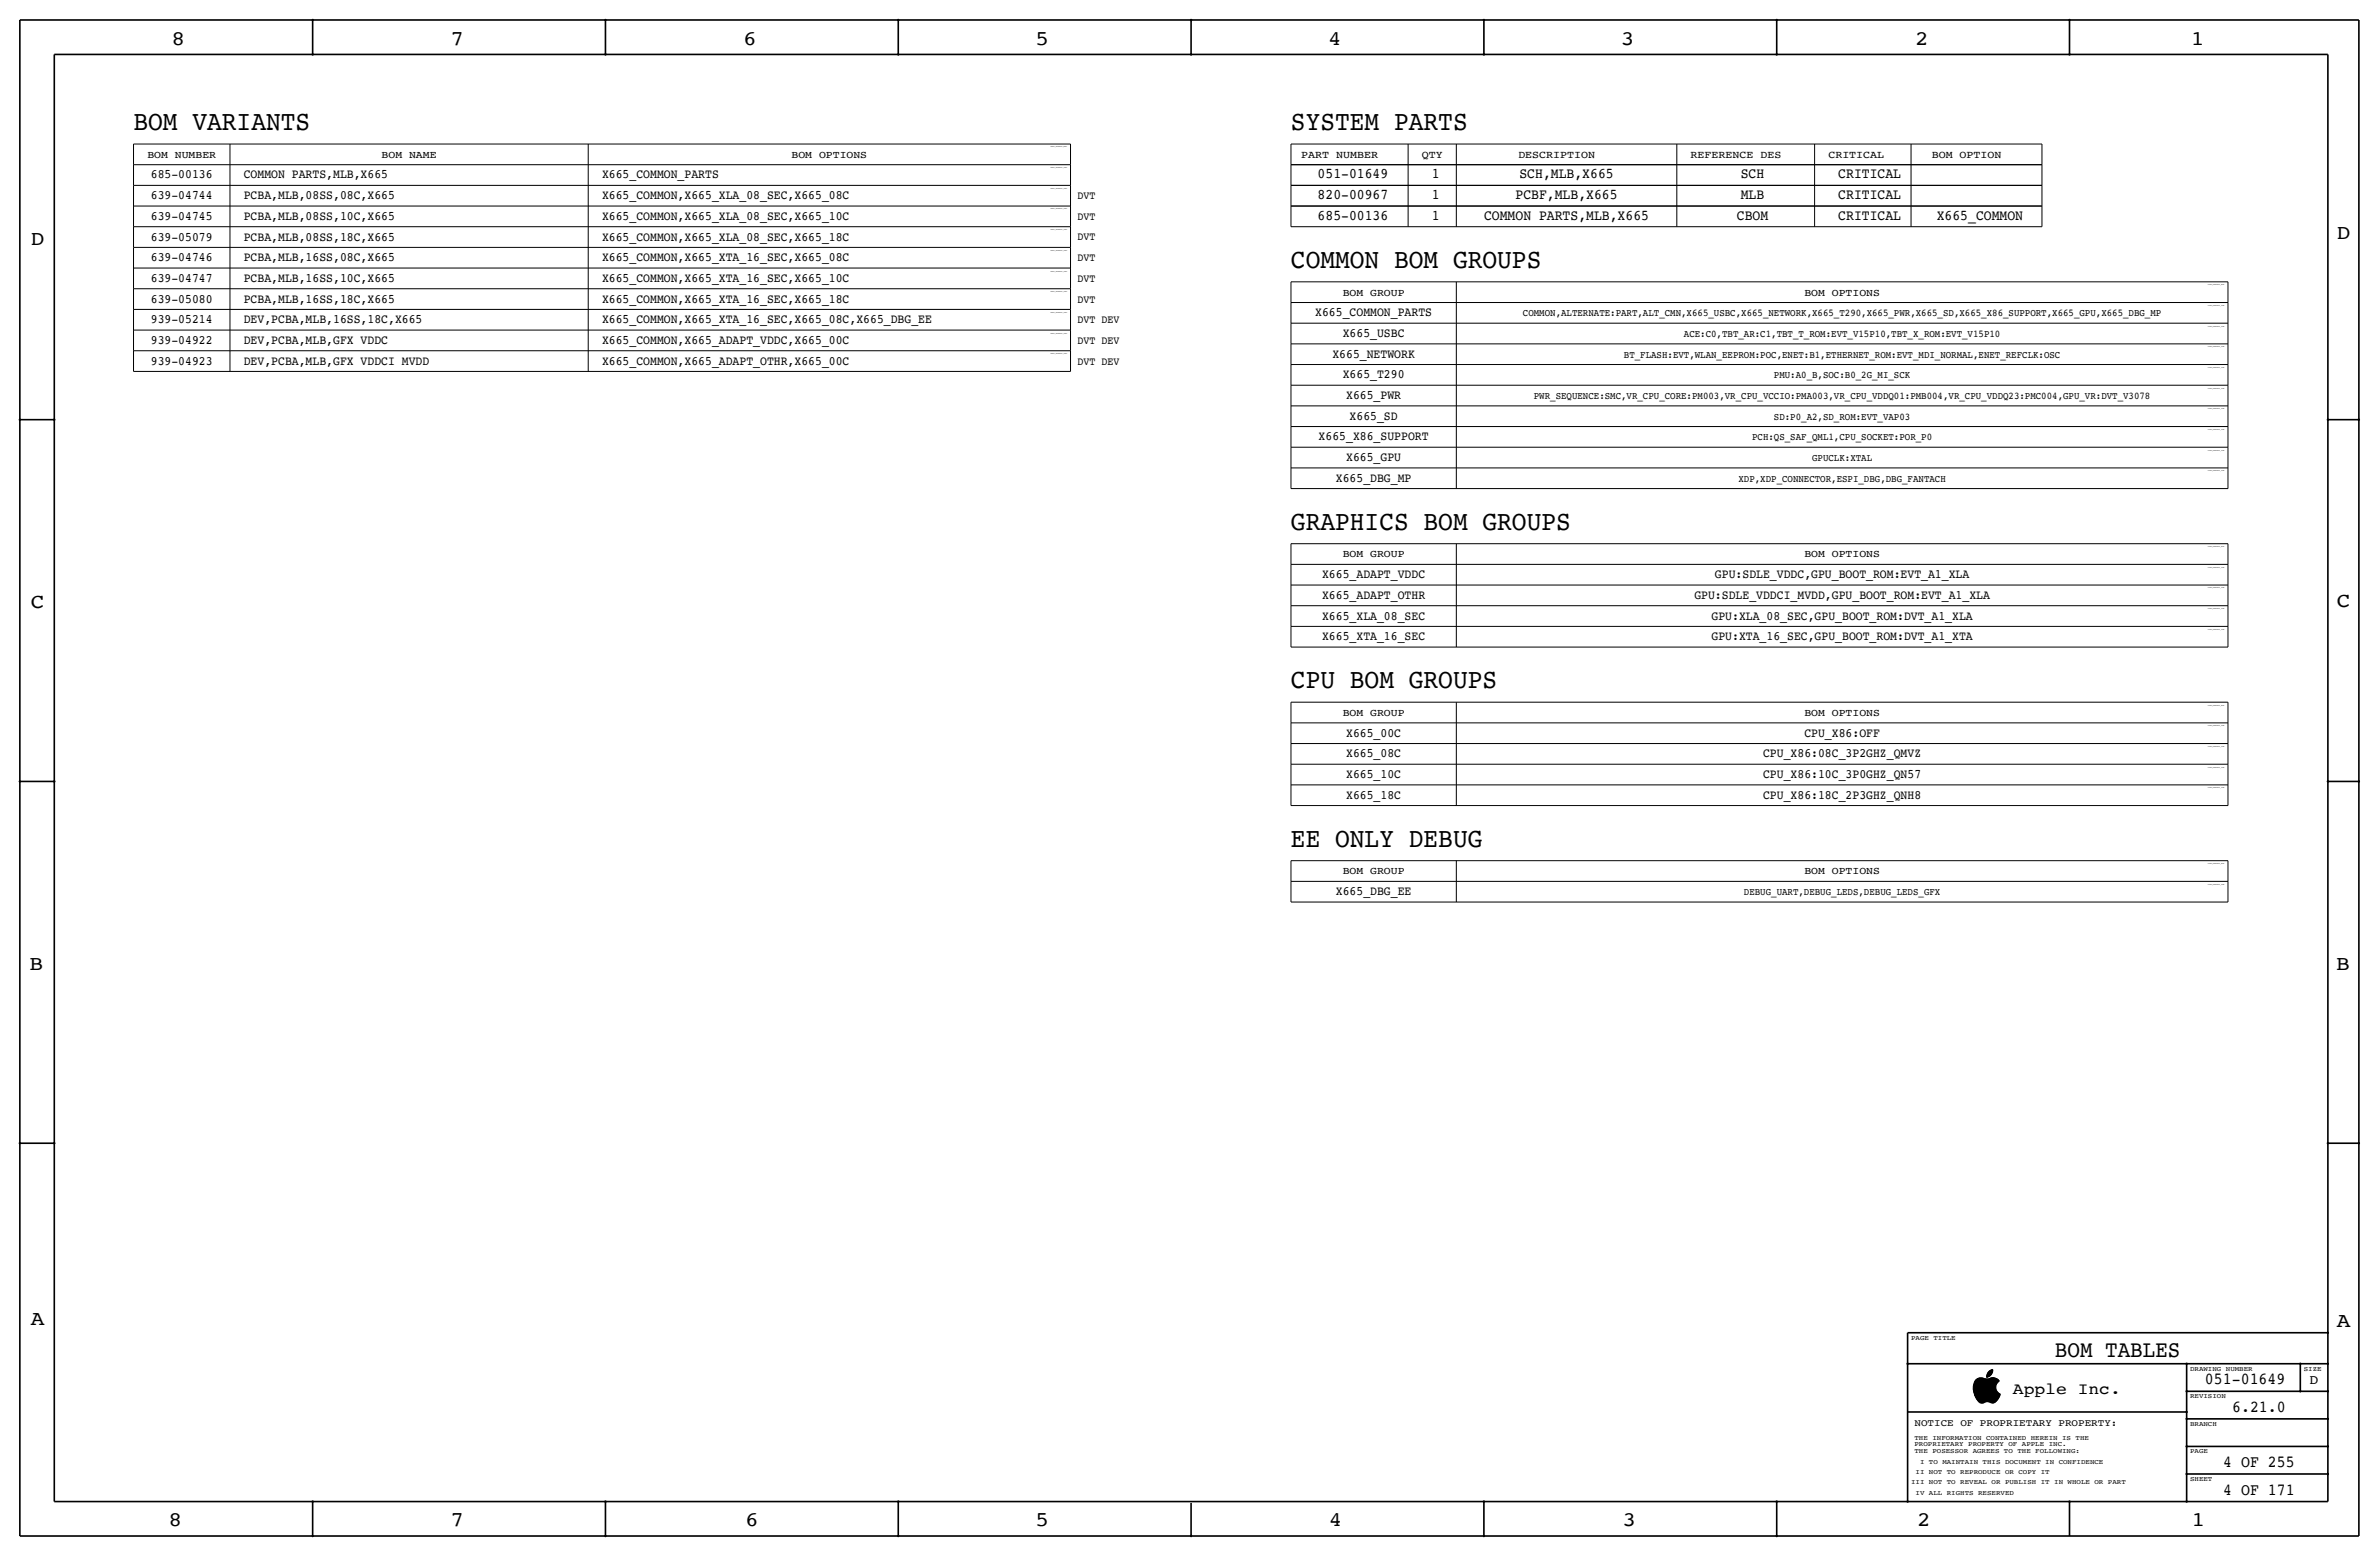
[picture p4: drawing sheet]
<svg xmlns="http://www.w3.org/2000/svg" width="877mm" height="574mm" viewBox="0 0 877 574" stroke-linecap="round" stroke-linejoin="round" font-family="sans-serif">
<defs><g id="words">
<g font-size="10.1">
<text x="49.2" y="48">BOM VARIANTS</text>
<text x="475.9" y="48">SYSTEM PARTS</text>
<text x="475.9" y="98.8">COMMON BOM GROUPS</text>
<text x="475.9" y="195.3">GRAPHICS BOM GROUPS</text>
<text x="475.9" y="253.7">CPU BOM GROUPS</text>
<text x="475.9" y="312.2">EE ONLY DEBUG</text>
</g>
<text font-size="8.6" x="757.6" y="500.1">BOM TABLES</text>
<g font-size="7.6">
<text x="63.2" y="16.5">8</text>
<text x="166.1" y="16.5">7</text>
<text x="274" y="16.5">6</text>
<text x="381.7" y="16.5">5</text>
<text x="489.7" y="16.5">4</text>
<text x="597.6" y="16.5">3</text>
<text x="706.1" y="16.5">2</text>
<text x="807.7" y="16.5">1</text>
<text x="861.5" y="88.1">D</text>
<text x="11.4" y="90.4">D</text>
<text x="11.4" y="224.3">C</text>
<text x="861.5" y="223.8">C</text>
<text x="10.8" y="357.6">B</text>
<text x="861.3" y="357.4">B</text>
<text x="11.3" y="488.4">A</text>
<text x="861.5" y="489.2">A</text>
<text x="62.2" y="562.6">8</text>
<text x="166" y="562.6">7</text>
<text x="274.8" y="562.6">6</text>
<text x="381.7" y="562.6">5</text>
<text x="489.9" y="562.6">4</text>
<text x="598.1" y="562.6">3</text>
<text x="706.8" y="562.6">2</text>
<text x="807.9" y="562.6">1</text>
</g>
<g font-size="6.2">
<text x="812.9" y="510.3">051-01649</text>
<text x="822.9" y="520.4">6.21.0</text>
<text x="819.6" y="540.8">4 OF 255</text>
<text x="819.6" y="550.9">4 OF 171</text>
</g>
<text font-size="6" x="742.1" y="513.9">Apple Inc.</text>
<g font-size="5.4">
<text x="485.8" y="65.8">051-01649</text>
<text x="527.8" y="65.8">1</text>
<text x="560.2" y="65.8">SCH,MLB,X665</text>
<text x="641.8" y="65.8">SCH</text>
<text x="677.7" y="65.8">CRITICAL</text>
<text x="485.8" y="73.4">820-00967</text>
<text x="527.8" y="73.4">1</text>
<text x="558.7" y="73.4">PCBF,MLB,X665</text>
<text x="641.8" y="73.4">MLB</text>
<text x="677.7" y="73.4">CRITICAL</text>
<text x="485.8" y="81">685-00136</text>
<text x="527.8" y="81">1</text>
<text x="547.1" y="81">COMMON PARTS,MLB,X665</text>
<text x="640.3" y="81">CBOM</text>
<text x="677.7" y="81">CRITICAL</text>
<text x="714" y="81">X665_COMMON</text>
</g>
<text font-size="5" x="851.5" y="510.3">D</text>
<g font-size="4.7">
<text x="55.6" y="65.8">685-00136</text>
<text x="89.9" y="65.8">COMMON PARTS,MLB,X665</text>
<text x="221.9" y="65.8">X665_COMMON_PARTS</text>
<text x="55.6" y="73.4">639-04744</text>
<text x="89.9" y="73.4">PCBA,MLB,08SS,08C,X665</text>
<text x="221.9" y="73.4">X665_COMMON,X665_XLA_08_SEC,X665_08C</text>
<text x="55.6" y="81">639-04745</text>
<text x="89.9" y="81">PCBA,MLB,08SS,10C,X665</text>
<text x="221.9" y="81">X665_COMMON,X665_XLA_08_SEC,X665_10C</text>
<text x="55.6" y="88.6">639-05079</text>
<text x="89.9" y="88.6">PCBA,MLB,08SS,18C,X665</text>
<text x="221.9" y="88.6">X665_COMMON,X665_XLA_08_SEC,X665_18C</text>
<text x="55.6" y="96.3">639-04746</text>
<text x="89.9" y="96.3">PCBA,MLB,16SS,08C,X665</text>
<text x="221.9" y="96.3">X665_COMMON,X665_XTA_16_SEC,X665_08C</text>
<text x="55.6" y="103.9">639-04747</text>
<text x="89.9" y="103.9">PCBA,MLB,16SS,10C,X665</text>
<text x="221.9" y="103.9">X665_COMMON,X665_XTA_16_SEC,X665_10C</text>
<text x="55.6" y="111.5">639-05080</text>
<text x="89.9" y="111.5">PCBA,MLB,16SS,18C,X665</text>
<text x="221.9" y="111.5">X665_COMMON,X665_XTA_16_SEC,X665_18C</text>
<text x="55.6" y="119.1">939-05214</text>
<text x="89.9" y="119.1">DEV,PCBA,MLB,16SS,18C,X665</text>
<text x="221.9" y="119.1">X665_COMMON,X665_XTA_16_SEC,X665_08C,X665_DBG_EE</text>
<text x="484.9" y="116.6">X665_COMMON_PARTS</text>
<text x="495" y="124.2">X665_USBC</text>
<text x="55.6" y="126.7">939-04922</text>
<text x="89.9" y="126.7">DEV,PCBA,MLB,GFX VDDC</text>
<text x="221.9" y="126.7">X665_COMMON,X665_ADAPT_VDDC,X665_00C</text>
<text x="491.2" y="131.8">X665_NETWORK</text>
<text x="55.6" y="134.4">939-04923</text>
<text x="89.9" y="134.4">DEV,PCBA,MLB,GFX VDDCI MVDD</text>
<text x="221.9" y="134.4">X665_COMMON,X665_ADAPT_OTHR,X665_00C</text>
<text x="495" y="139.4">X665_T290</text>
<text x="496.3" y="147.1">X665_PWR</text>
<text x="497.6" y="154.7">X665_SD</text>
<text x="486.1" y="162.3">X665_X86_SUPPORT</text>
<text x="496.3" y="169.9">X665_GPU</text>
<text x="492.5" y="177.5">X665_DBG_MP</text>
<text x="487.4" y="213.1">X665_ADAPT_VDDC</text>
<text x="632.3" y="213.1">GPU:SDLE_VDDC,GPU_BOOT_ROM:EVT_A1_XLA</text>
<text x="487.4" y="220.7">X665_ADAPT_OTHR</text>
<text x="624.6" y="220.7">GPU:SDLE_VDDCI_MVDD,GPU_BOOT_ROM:EVT_A1_XLA</text>
<text x="487.4" y="228.3">X665_XLA_08_SEC</text>
<text x="631" y="228.3">GPU:XLA_08_SEC,GPU_BOOT_ROM:DVT_A1_XLA</text>
<text x="487.4" y="236">X665_XTA_16_SEC</text>
<text x="631" y="236">GPU:XTA_16_SEC,GPU_BOOT_ROM:DVT_A1_XTA</text>
<text x="496.3" y="271.5">X665_00C</text>
<text x="665.2" y="271.5">CPU_X86:OFF</text>
<text x="496.3" y="279.1">X665_08C</text>
<text x="650" y="279.1">CPU_X86:08C_3P2GHZ_QMVZ</text>
<text x="496.3" y="286.8">X665_10C</text>
<text x="650" y="286.8">CPU_X86:10C_3P0GHZ_QN57</text>
<text x="496.3" y="294.4">X665_18C</text>
<text x="650" y="294.4">CPU_X86:18C_2P3GHZ_QNH8</text>
<text x="492.5" y="329.9">X665_DBG_EE</text>
</g>
<g font-size="4.1">
<text x="397.2" y="73.4">DVT</text>
<text x="397.2" y="81">DVT</text>
<text x="397.2" y="88.6">DVT</text>
<text x="397.2" y="96.3">DVT</text>
<text x="397.2" y="103.9">DVT</text>
<text x="397.2" y="111.5">DVT</text>
<text x="397.2" y="119.1">DVT DEV</text>
<text x="397.2" y="126.7">DVT DEV</text>
<text x="397.2" y="134.4">DVT DEV</text>
</g>
<g font-size="3.9">
<text x="479.8" y="58.2">PART NUMBER</text>
<text x="524.2" y="58.2">QTY</text>
<text x="559.8" y="58.2">DESCRIPTION</text>
<text x="623.3" y="58.2">REFERENCE DES</text>
<text x="674.1" y="58.2">CRITICAL</text>
<text x="712.2" y="58.2">BOM OPTION</text>
</g>
<g font-size="3.8">
<text x="54.3" y="58.2">BOM NUMBER</text>
<text x="140.7" y="58.2">BOM NAME</text>
<text x="291.8" y="58.2">BOM OPTIONS</text>
<text x="495" y="109">BOM GROUP</text>
<text x="665.2" y="109">BOM OPTIONS</text>
<text x="561.5" y="116.6">COMMON,ALTERNATE:PART,ALT_CMN,X665_USBC,X665_NETWORK,X665_T290,X665_PWR,X665_SD,X665_X86_SUPPORT,X665_GPU,X665_DBG_MP</text>
<text x="620.8" y="124.2">ACE:C0,TBT_AR:C1,TBT_T_ROM:EVT_V15P10,TBT_X_ROM:EVT_V15P10</text>
<text x="598.7" y="131.8">BT_FLASH:EVT,WLAN_EEPROM:POC,ENET:B1,ETHERNET_ROM:EVT_MDI_NORMAL,ENET_REFCLK:OSC</text>
<text x="654" y="139.4">PMU:A0_B,SOC:B0_2G_MI_SCK</text>
<text x="565.5" y="147.1">PWR_SEQUENCE:SMC,VR_CPU_CORE:PM003,VR_CPU_VCCIO:PMA003,VR_CPU_VDDQ01:PMB004,VR_CPU_VDDQ23:PMC004,GPU_VR:DVT_V3078</text>
<text x="654" y="154.7">SD:P0_A2,SD_ROM:EVT_VAP03</text>
<text x="646" y="162.3">PCH:QS_SAF_QML1,CPU_SOCKET:POR_P0</text>
<text x="668.1" y="169.9">GPUCLK:XTAL</text>
<text x="640.9" y="177.5">XDP,XDP_CONNECTOR,ESPI_DBG,DBG_FANTACH</text>
<text x="495" y="205.5">BOM GROUP</text>
<text x="665.2" y="205.5">BOM OPTIONS</text>
<text x="495" y="263.9">BOM GROUP</text>
<text x="665.2" y="263.9">BOM OPTIONS</text>
<text x="495" y="322.3">BOM GROUP</text>
<text x="665.2" y="322.3">BOM OPTIONS</text>
<text x="642.9" y="329.9">DEBUG_UART,DEBUG_LEDS,DEBUG_LEDS_GFX</text>
</g>
<text font-size="3.7" x="705.8" y="525.5">NOTICE OF PROPRIETARY PROPERTY:</text>
<g font-size="2.5">
<text x="704.5" y="493.8">PAGE TITLE</text>
<text x="807.4" y="505.2">DRAWING NUMBER</text>
<text x="849.3" y="505.2">SIZE</text>
<text x="807.4" y="515.4">REVISION</text>
<text x="807.4" y="525.5">BRANCH</text>
<text x="705.8" y="533.1">PROPRIETARY PROPERTY OF APPLE INC.</text>
<text x="705.8" y="530.6">THE INFORMATION CONTAINED HEREIN IS THE</text>
<text x="705.8" y="535.7">THE POSESSOR AGREES TO THE FOLLOWING:</text>
<text x="707.8" y="539.5">I TO MAINTAIN THIS DOCUMENT IN CONFIDENCE</text>
<text x="807.4" y="535.7">PAGE</text>
<text x="706.2" y="543.3">II NOT TO REPRODUCE OR COPY IT</text>
<text x="807.4" y="545.8">SHEET</text>
<text x="704.5" y="547.1">III NOT TO REVEAL OR PUBLISH IT IN WHOLE OR PART</text>
<text x="706.2" y="550.9">IV ALL RIGHTS RESERVED</text>
</g>
<g font-size=".5">
<text x="387.3" y="54.4">TABLE_BOMGROUP_HEAD</text>
<text x="387.3" y="62">TABLE_BOMGROUP_ITEM</text>
<text x="387.3" y="69.6">TABLE_BOMGROUP_ITEM</text>
<text x="387.3" y="77.2">TABLE_BOMGROUP_ITEM</text>
<text x="387.3" y="84.8">TABLE_BOMGROUP_ITEM</text>
<text x="387.3" y="92.5">TABLE_BOMGROUP_ITEM</text>
<text x="387.3" y="100.1">TABLE_BOMGROUP_ITEM</text>
<text x="387.3" y="107.7">TABLE_BOMGROUP_ITEM</text>
<text x="814" y="105.2">TABLE_BOMGROUP_HEAD</text>
<text x="814" y="112.8">TABLE_BOMGROUP_ITEM</text>
<text x="387.3" y="115.3">TABLE_BOMGROUP_ITEM</text>
<text x="387.3" y="122.9">TABLE_BOMGROUP_ITEM</text>
<text x="814" y="120.4">TABLE_BOMGROUP_ITEM</text>
<text x="387.3" y="130.6">TABLE_BOMGROUP_ITEM</text>
<text x="814" y="128">TABLE_BOMGROUP_ITEM</text>
<text x="814" y="135.6">TABLE_BOMGROUP_ITEM</text>
<text x="814" y="143.3">TABLE_BOMGROUP_ITEM</text>
<text x="814" y="150.9">TABLE_BOMGROUP_ITEM</text>
<text x="814" y="158.5">TABLE_BOMGROUP_ITEM</text>
<text x="814" y="166.1">TABLE_BOMGROUP_ITEM</text>
<text x="814" y="173.7">TABLE_BOMGROUP_ITEM</text>
<text x="814" y="201.7">TABLE_BOMGROUP_HEAD</text>
<text x="814" y="209.3">TABLE_BOMGROUP_ITEM</text>
<text x="814" y="216.9">TABLE_BOMGROUP_ITEM</text>
<text x="814" y="224.5">TABLE_BOMGROUP_ITEM</text>
<text x="814" y="232.2">TABLE_BOMGROUP_ITEM</text>
<text x="814" y="260.1">TABLE_BOMGROUP_HEAD</text>
<text x="814" y="267.7">TABLE_BOMGROUP_ITEM</text>
<text x="814" y="275.3">TABLE_BOMGROUP_ITEM</text>
<text x="814" y="283">TABLE_BOMGROUP_ITEM</text>
<text x="814" y="290.6">TABLE_BOMGROUP_ITEM</text>
<text x="814" y="318.5">TABLE_BOMGROUP_HEAD</text>
<text x="814" y="326.1">TABLE_BOMGROUP_ITEM</text>
</g>
</g></defs>
<g fill="none" stroke="#000" stroke-width=".37">
<path d="M49.2 53.1v7.6zM49.2 53.1h345.5zM84.8 53.1v7.6zM216.9 53.1v7.6zM394.7 53.1v7.6zM475.9 53.1v7.6zM475.9 53.1h276.9zM519.1 53.1v7.6zM536.9 53.1v7.6zM618.2 53.1v7.6zM669 53.1v7.6zM704.5 53.1v7.6z"/>
<path d="M752.8 53.1v7.6zM49.2 68.3h345.5zM49.2 75.9h345.5zM49.2 60.7h345.5zM49.2 60.7v7.6zM49.2 68.3v7.6zM49.2 75.9v7.7zM84.8 60.7v7.6zM84.8 68.3v7.6zM84.8 75.9v7.7zM216.9 60.7v7.6zM216.9 68.3v7.6z"/>
<path d="M216.9 75.9v7.7zM394.7 60.7v7.6zM394.7 68.3v7.6zM394.7 75.9v7.7zM475.9 75.9v7.7zM475.9 75.9h276.9zM475.9 68.3v7.6zM475.9 68.3h276.9zM475.9 60.7v7.6zM475.9 60.7h276.9zM519.1 75.9v7.7zM519.1 68.3v7.6z"/>
<path d="M519.1 60.7v7.6zM536.9 75.9v7.7zM536.9 68.3v7.6zM536.9 60.7v7.6zM618.2 75.9v7.7zM618.2 68.3v7.6zM618.2 60.7v7.6zM669 75.9v7.7zM669 68.3v7.6zM669 60.7v7.6zM704.5 75.9v7.7zM704.5 68.3v7.6z"/>
<path d="M704.5 60.7v7.6zM752.8 75.9v7.7zM752.8 68.3v7.6zM752.8 60.7v7.6zM49.2 98.8h345.5zM49.2 91.2h345.5zM49.2 83.6h345.5zM49.2 91.2v7.6zM49.2 83.6v7.6zM49.2 98.8v7.6zM84.8 91.2v7.6zM84.8 83.6v7.6z"/>
<path d="M84.8 98.8v7.6zM216.9 91.2v7.6zM216.9 83.6v7.6zM216.9 98.8v7.6zM394.7 91.2v7.6zM394.7 83.6v7.6zM394.7 98.8v7.6zM475.9 83.6h276.9zM49.2 106.4h345.5zM49.2 114h345.5zM49.2 106.4v7.6zM49.2 114v7.7z"/>
<path d="M84.8 106.4v7.6zM84.8 114v7.7zM216.9 106.4v7.6zM216.9 114v7.7zM394.7 106.4v7.6zM394.7 114v7.7zM475.9 103.9h345.5zM475.9 103.9v7.6zM475.9 111.5h345.5zM475.9 119.1v7.6zM475.9 111.5v7.6zM475.9 119.1h345.5z"/>
<path d="M536.9 103.9v7.6zM536.9 119.1v7.6zM536.9 111.5v7.6zM821.4 103.9v7.6zM821.4 119.1v7.6zM821.4 111.5v7.6zM49.2 121.7h345.5zM49.2 136.9h345.5zM49.2 129.3h345.5zM49.2 129.3v7.6zM49.2 121.7v7.6zM84.8 129.3v7.6z"/>
<path d="M84.8 121.7v7.6zM216.9 129.3v7.6zM216.9 121.7v7.6zM394.7 129.3v7.6zM394.7 121.7v7.6zM475.9 134.4v7.6zM475.9 126.7h345.5zM475.9 126.7v7.7zM475.9 134.4h345.5zM536.9 134.4v7.6zM536.9 126.7v7.7zM821.4 134.4v7.6z"/>
<path d="M821.4 126.7v7.7zM475.9 142h345.5zM475.9 142v7.6zM475.9 149.6h345.5zM475.9 157.2v7.6zM475.9 149.6v7.6zM475.9 157.2h345.5zM536.9 142v7.6zM536.9 157.2v7.6zM536.9 149.6v7.6zM821.4 142v7.6zM821.4 157.2v7.6z"/>
<path d="M821.4 149.6v7.6zM475.9 164.8v7.7zM475.9 172.5h345.5zM475.9 164.8h345.5zM475.9 172.5v7.6zM536.9 164.8v7.7zM536.9 172.5v7.6zM821.4 164.8v7.7zM821.4 172.5v7.6zM475.9 180.1h345.5zM475.9 200.4h345.5zM475.9 215.6v7.7z"/>
<path d="M475.9 200.4v7.6zM475.9 208h345.5zM475.9 208v7.6zM475.9 215.6h345.5zM536.9 215.6v7.7zM536.9 200.4v7.6zM536.9 208v7.6zM821.4 215.6v7.7zM821.4 200.4v7.6zM821.4 208v7.6zM475.9 230.9v7.6zM475.9 238.5h345.5z"/>
<path d="M475.9 223.3v7.6zM475.9 230.9h345.5zM475.9 223.3h345.5zM536.9 230.9v7.6zM536.9 223.3v7.6zM821.4 230.9v7.6zM821.4 223.3v7.6zM475.9 258.8h345.5zM475.9 258.8v7.6zM536.9 258.8v7.6zM821.4 258.8v7.6zM475.9 266.4v7.7z"/>
<path d="M475.9 274.1h345.5zM475.9 266.4h345.5zM475.9 274.1v7.6zM536.9 266.4v7.7zM536.9 274.1v7.6zM821.4 266.4v7.7zM821.4 274.1v7.6zM475.9 281.7v7.6zM475.9 289.3h345.5zM475.9 281.7h345.5zM475.9 289.3v7.6zM475.9 296.9h345.5z"/>
<path d="M536.9 281.7v7.6zM536.9 289.3v7.6zM821.4 281.7v7.6zM821.4 289.3v7.6zM475.9 317.2h345.5zM475.9 317.2v7.7zM536.9 317.2v7.7zM821.4 317.2v7.7zM475.9 324.9v7.6zM475.9 332.5h345.5zM475.9 324.9h345.5zM536.9 324.9v7.6z"/>
<path d="M821.4 324.9v7.6zM727.5 512.2h8.4zM727.5 512.3h8.4zM727.5 512.4h8.5zM727.5 511.2h8.2zM727.5 511.3h8.2zM727.5 511.5h8.2zM727.5 511.4h8.2zM727.5 512h8.3zM727.5 512.1h8.3zM727.5 511.7h8.3zM727.5 511.8h8.3z"/>
<path d="M727.5 511.6h8.3zM727.5 511.9h8.3zM727.5 511.1h8.3zM727.6 512.8h8.6zM727.6 510.8h8.2zM727.6 511h8.2zM727.6 510.9h8.2zM727.6 510.7h8.2zM727.6 512.5h8.4zM727.6 512.6h8.4zM727.6 512.7h8.5zM727.6 512.9h8.6z"/>
<path d="M727.6 510.6h8.3zM727.6 510.5h8.3zM727.6 513h8.7zM727.6 513.1h8.8zM727.7 513.2h8.8zM727.7 510.2h8.3zM727.7 510.4h8.2zM727.7 510.3h8.3zM727.7 513.4h9.1zM727.7 513.3h9zM727.7 510.1h8.3zM727.8 509.9h8.4z"/>
<path d="M727.8 513.5h9.1zM727.8 510h8.3zM727.8 513.6h9.2zM727.8 513.8h9.6zM727.8 509.8h8.5zM727.8 513.7h9.4zM727.9 513.9h9.5zM727.9 509.7h8.4zM727.9 509.6h8.5zM727.9 514.1h9.5zM727.9 514h9.5zM728 514.2h9.4z"/>
<path d="M728 509.5h8.5zM728 509.4h8.6zM728 509.3h8.7zM728 514.4h9.3zM728.1 509.2h8.8zM728.1 514.5h9.2zM728.1 514.6h9.1zM728.1 509.1h8.9zM728.2 514.7h9zM728.2 509h8.8zM728.2 514.8h9zM728.3 514.9h8.8z"/>
<path d="M728.3 508.9h8.7zM728.3 515h8.8zM728.3 508.8h8.6zM728.3 515.1h8.7zM728.4 508.7h8.4zM728.4 515.2h8.6zM728.5 515.3h8.4zM728.5 515.4h8.4zM728.5 508.6h8.2zM728.6 515.5h8.2zM728.6 508.5h7.9zM728.7 515.6h8z"/>
<path d="M728.7 515.7h8zM728.7 508.4h7.7zM728.8 515.8h7.7zM728.9 515.9h7.6zM728.9 508.3h3.1zM728.9 516h7.5zM729 508.2h2.6zM729 516.1h7.3zM729.1 516.2h7.1zM729.2 516.3h6.9zM729.2 508.1a4.7 4.7 0 0 0-1.2 6.3l1.8 2.6 .8 .2 1-.3M729.3 508.1h2.1z"/>
<path d="M729.3 516.4h6.7zM729.4 516.5h6.5zM729.5 516.6h6.3zM729.6 516.7h2.5zM729.6 507.9h1.4zM729.7 516.8h2.1zM729.8 516.9h1.9zM729.9 517h1.6zM730.2 517.1h1zM732.4 507.5h.6zM732.4 507.6h.4zM732.4 507.4h.8z"/>
<path d="M732.4 507.3h1zM732.4 507.1h1.3zM732.4 507h1.4zM732.4 507.2h1.2zM732.5 506.9h1.4zM732.5 506.8h1.5zM732.5 506.6h1.7zM732.5 506.7h1.6zM732.6 506.5h1.7zM732.6 506.4h1.7zM732.7 506.3h1.7zM732.7 506.2h1.7z"/>
<path d="M732.8 506.1h1.7zM732.8 506h1.7zM732.9 505.9h1.6zM733 505.8h1.6zM733.1 505.7h1.5zM733.1 508.3h3.1zM733.2 505.6h1.4zM733.2 516.7h2.5zM733.3 505.5h1.4zM733.4 508.2h2.6zM733.4 505.4h1.3zM733.6 505.3h1.1z"/>
<path d="M733.6 516.8h2zM733.6 508.1a2.99 2.99 0 0 1 3.5 1 2.71 2.71 0 0 0-1.3 2.5 2.71 2.71 0 0 0 1.7 2.3 3.5 3.5 0 0 1-3.1 3.2l-1.6-.4-1.1 .2M733.7 508.1h2.1zM733.7 508.1l-1.3 .2-1.9-.4-1.3 .2M733.7 505.2h1zM733.8 516.9h1.7zM733.9 505.1h.8zM733.9 507.9h1.6zM734 517h1.3zM734.1 505h.6zM734.3 507.8h.8zM734.3 504.9h.4z"/>
<path d="M734.3 517.1h.7zM734.7 504.7a2.81 2.81 0 0 0-2.3 3 2.71 2.71 0 0 0 2.3-2.9"/>
</g>
<g fill="none" stroke="#000" stroke-width=".6" stroke-linecap="butt">
<path d="M7.3 7.4v558.8zM7.3 7.4h862.3zM115.3 7.4v12.7zM223.2 7.4v12.7zM331.2 7.4v12.7zM439.1 7.4v12.7zM547.1 7.4v12.7zM655 7.4v12.7zM763 7.4v12.7zM869.6 7.4v558.8zM20 20.1v533.4zM20 20.1h838.2z"/>
<path d="M858.2 20.1v533.4zM7.3 154.7h12.7zM858.2 154.7h11.4zM7.3 288h12.7zM858.2 288h11.4zM7.3 421.4h12.7zM858.2 421.4h11.4zM703.3 491.2v62.3zM703.3 491.2h154.9zM703.3 502.7h154.9zM806.1 502.7v50.8zM806.1 512.8h52.1z"/>
<path d="M848.1 502.7v10.1zM703.3 520.4h102.8zM806.1 533.1h52.1zM806.1 523h52.1zM20 553.5h838.2zM115.3 553.5v12.7zM223.2 553.5v12.7zM331.2 553.5v12.7zM439.1 554v12.2zM547.1 553.5v12.7zM655 553.5v12.7zM763 553.5v12.7z"/>
<path d="M806.1 543.3h52.1zM7.3 566.2h862.3z"/>
</g>
<g fill="#000" stroke="#000" stroke-width=".37">
<path d="M115.1 7.2h.4v.3h-.4zM115.1 19.9h.4v.3h-.4zM223 7.2h.4v.3h-.4zM223 19.9h.4v.3h-.4zM331 19.9h.4v.3h-.4zM331 7.2h.4v.3h-.4zM438.9 7.2h.4v.3h-.4zM438.9 19.9h.4v.3h-.4zM546.9 7.2h.4v.3h-.4zM546.9 19.9h.4v.3h-.4zM654.8 19.9h.4v.3h-.4zM654.8 7.2h.4v.3h-.4z"/>
<path d="M762.8 19.9h.4v.3h-.4zM762.8 7.2h.4v.3h-.4zM7.1 154.5h.4v.4h-.4zM19.8 154.5h.4v.4h-.4zM858 154.5h.4v.4h-.4zM869.5 154.5h.3v.4h-.3zM7.1 287.9h.4v.3h-.4zM19.8 287.9h.4v.3h-.4zM858 287.9h.4v.3h-.4zM869.5 287.9h.3v.3h-.3zM7.1 421.2h.4v.4h-.4zM19.8 421.2h.4v.4h-.4z"/>
<path d="M858 421.2h.4v.4h-.4zM869.5 421.2h.3v.4h-.3zM858 491.1h.4v.3h-.4zM703.1 502.5h.4v.3h-.4zM806 502.5h.3v.3h-.3zM806 512.7h.3v.3h-.3zM847.9 512.7h.3v.3h-.3zM847.9 502.5h.3v.3h-.3zM858 502.5h.4v.3h-.4zM858 512.7h.4v.3h-.4zM806 520.3h.3v.3h-.3zM806 522.8h.3v.4h-.3z"/>
<path d="M806 533h.3v.3h-.3zM858 522.8h.4v.4h-.4zM858 533h.4v.3h-.4zM115.1 553.3h.4v.3h-.4zM223 553.3h.4v.3h-.4zM331 553.3h.4v.3h-.4zM546.9 553.3h.4v.3h-.4zM654.8 553.3h.4v.3h-.4zM703.1 553.3h.4v.3h-.4zM762.8 553.3h.4v.3h-.4zM806 543.1h.3v.4h-.3zM806 553.3h.3v.3h-.3z"/>
<path d="M858 543.1h.4v.4h-.4zM115.1 566h.4v.3h-.4zM223 566h.4v.3h-.4zM331 566h.4v.3h-.4zM438.9 566h.4v.3h-.4zM546.9 566h.4v.3h-.4zM654.8 566h.4v.3h-.4z"/>
</g>
<use href="#words"/>
</svg>
